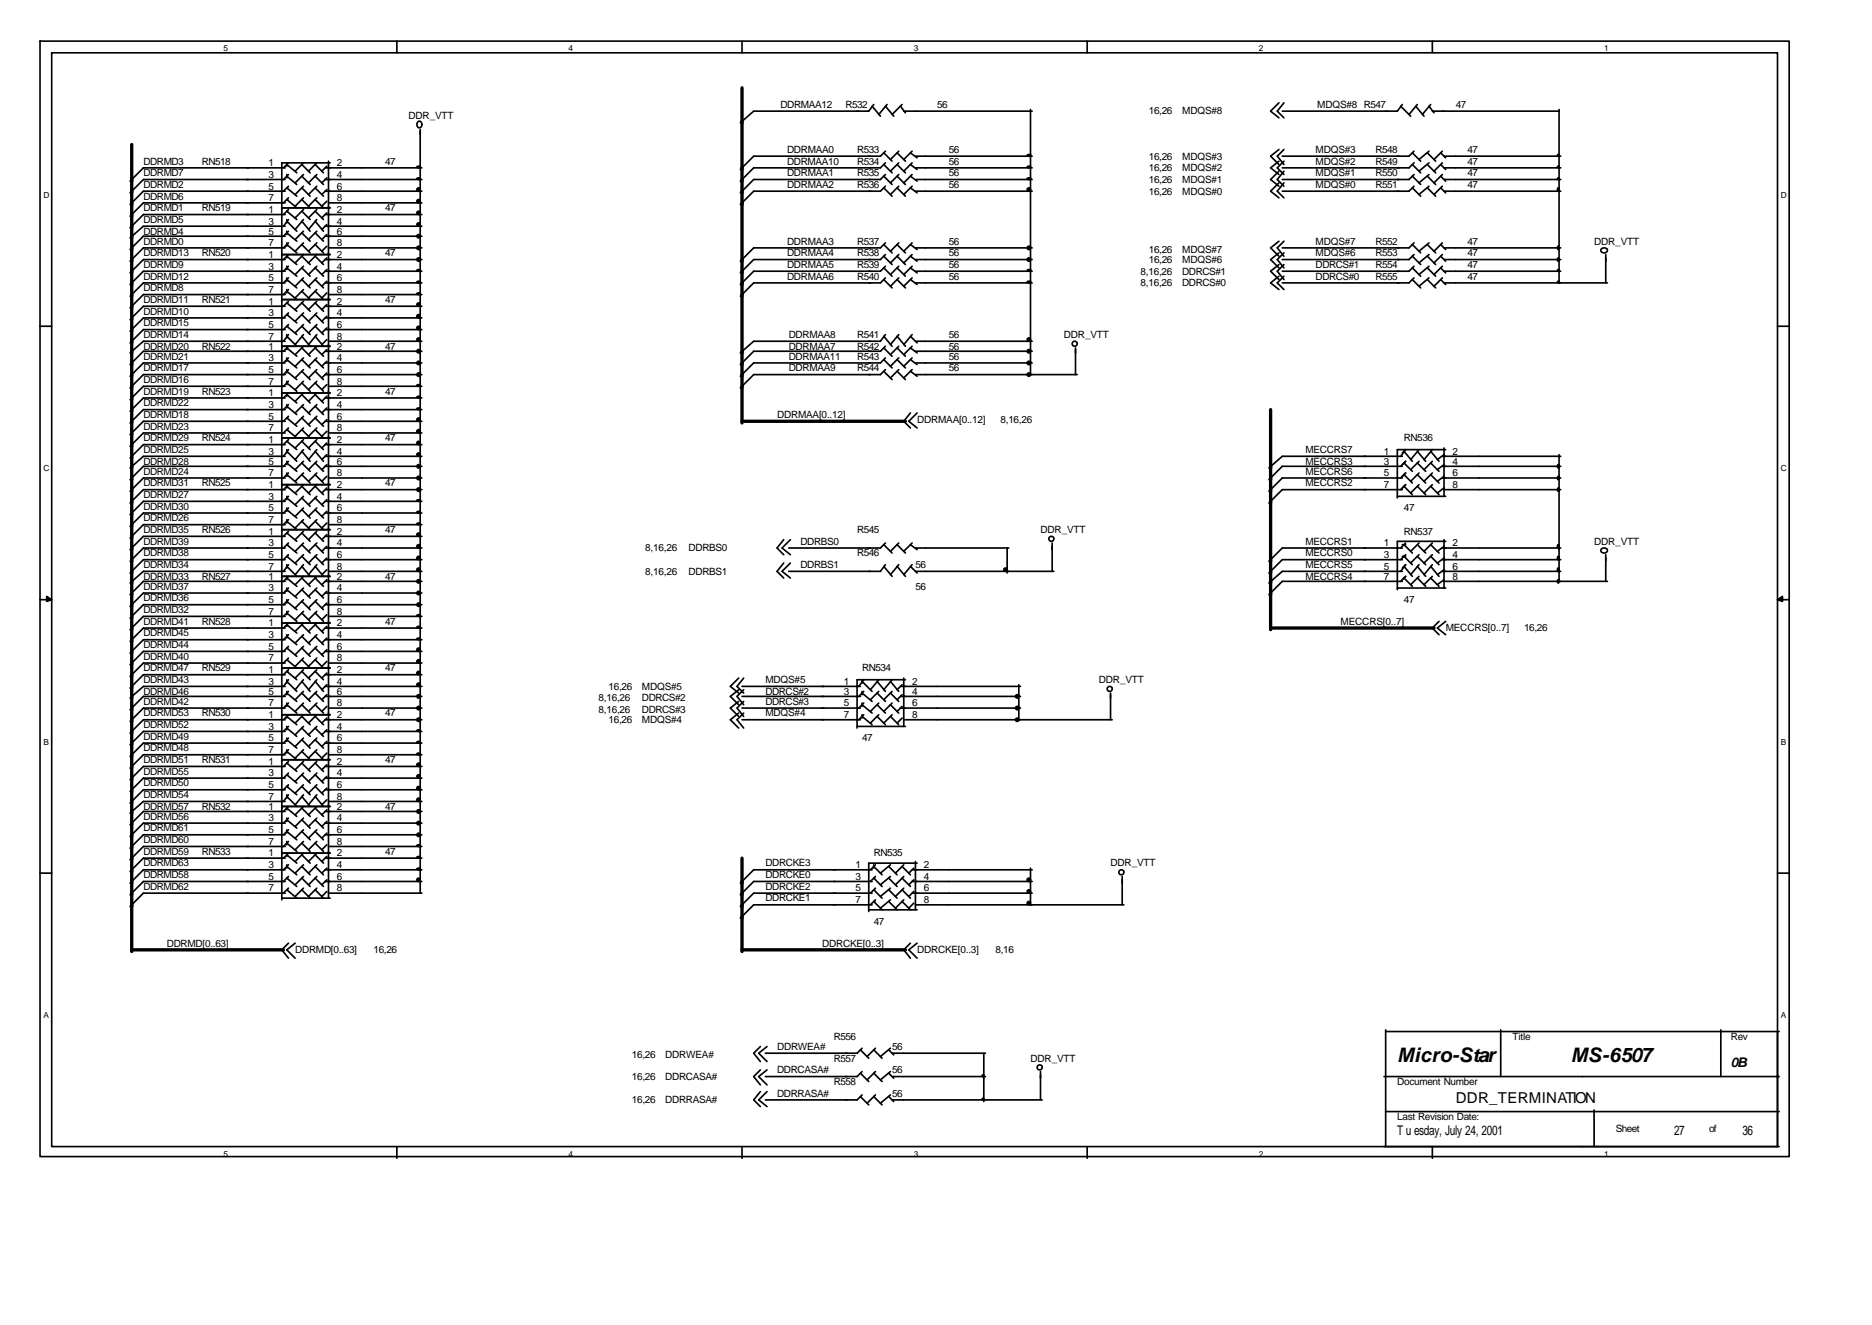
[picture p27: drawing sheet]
<svg xmlns="http://www.w3.org/2000/svg" width="297mm" height="210mm" viewBox="0 0 297 210" stroke-linecap="round" stroke-linejoin="round" font-family="sans-serif">
<defs><g id="words">
<g font-size="3.2">
<text x="221.7" y="168.5">Micro-Star</text>
<text x="249.2" y="168.5">MS-6507</text>
</g>
<text font-size="2.4" x="231" y="175.1">DDR_TERMINATION</text>
<g font-size="2.1">
<text x="274.6" y="169.2">0B</text>
<text x="221.7" y="180.1">T u esday, July 24, 2001</text>
<text x="265.6" y="180.1">27</text>
<text x="276.5" y="180.1">36</text>
</g>
<g font-size="1.6">
<text x="123.8" y="17.1">DDRMAA12</text>
<text x="134.1" y="17.1">R532</text>
<text x="148.7" y="17.1">56</text>
<text x="209" y="17.1">MDQS#8 R547</text>
<text x="231" y="17.1">47</text>
<text x="64.8" y="19">DDR_VTT</text>
<text x="182.3" y="18.2">16,26</text>
<text x="187.6" y="18.2">MDQS#8</text>
<text x="22.8" y="28">DDRMD7</text>
<text x="22.8" y="26.1">DDRMD3</text>
<text x="22.8" y="29.8">DDRMD2</text>
<text x="32" y="26.1">RN518</text>
<text x="42.6" y="26.4">1</text>
<text x="42.6" y="28.2">3</text>
<text x="53.4" y="26.4">2</text>
<text x="53.4" y="28.2">4</text>
<text x="61.1" y="26.1">47</text>
<text x="124.9" y="26.1">DDRMAA10</text>
<text x="124.9" y="28">DDRMAA1</text>
<text x="124.9" y="29.8">DDRMAA2</text>
<text x="124.9" y="24.3">DDRMAA0</text>
<text x="136" y="29.8">R536</text>
<text x="136" y="26.1">R534</text>
<text x="136" y="24.3">R533</text>
<text x="136" y="28">R535</text>
<text x="150.5" y="29.8">56</text>
<text x="150.5" y="26.1">56</text>
<text x="150.5" y="24.3">56</text>
<text x="150.5" y="28">56</text>
<text x="182.3" y="25.3">16,26</text>
<text x="182.3" y="27.2">16,26</text>
<text x="182.3" y="29">16,26</text>
<text x="187.6" y="25.3">MDQS#3</text>
<text x="187.6" y="27.2">MDQS#2</text>
<text x="187.6" y="29">MDQS#1</text>
<text x="208.8" y="26.1">MDQS#2</text>
<text x="208.8" y="28">MDQS#1</text>
<text x="208.8" y="24.3">MDQS#3</text>
<text x="208.8" y="29.8">MDQS#0</text>
<text x="218.3" y="29.8">R551</text>
<text x="218.3" y="28">R550</text>
<text x="218.3" y="26.1">R549</text>
<text x="218.3" y="24.3">R548</text>
<text x="232.8" y="29.8">47</text>
<text x="232.8" y="28">47</text>
<text x="232.8" y="26.1">47</text>
<text x="232.8" y="24.3">47</text>
<text x="22.8" y="31.7">DDRMD6</text>
<text x="22.8" y="35.4">DDRMD5</text>
<text x="22.8" y="33.5">DDRMD1</text>
<text x="32" y="33.5">RN519</text>
<text x="42.6" y="33.8">1</text>
<text x="42.6" y="35.6">3</text>
<text x="42.6" y="30.1">5</text>
<text x="42.6" y="31.9">7</text>
<text x="53.4" y="33.8">2</text>
<text x="53.4" y="35.6">4</text>
<text x="53.4" y="30.1">6</text>
<text x="53.4" y="31.9">8</text>
<text x="61.1" y="33.5">47</text>
<text x="182.3" y="30.9">16,26</text>
<text x="187.6" y="30.9">MDQS#0</text>
<text x="22.8" y="38.8">DDRMD0</text>
<text x="22.8" y="40.7">DDRMD13</text>
<text x="22.8" y="37.2">DDRMD4</text>
<text x="32" y="40.7">RN520</text>
<text x="42.6" y="37.2">5</text>
<text x="42.6" y="39.1">7</text>
<text x="42.6" y="40.9">1</text>
<text x="53.4" y="37.2">6</text>
<text x="53.4" y="39.1">8</text>
<text x="53.4" y="40.9">2</text>
<text x="61.1" y="40.7">47</text>
<text x="124.9" y="40.7">DDRMAA4</text>
<text x="124.9" y="38.8">DDRMAA3</text>
<text x="136" y="38.8">R537</text>
<text x="136" y="40.7">R538</text>
<text x="150.5" y="38.8">56</text>
<text x="150.5" y="40.7">56</text>
<text x="182.3" y="40.1">16,26</text>
<text x="182.3" y="41.7">16,26</text>
<text x="187.6" y="40.1">MDQS#7</text>
<text x="187.6" y="41.7">MDQS#6</text>
<text x="208.8" y="38.8">MDQS#7</text>
<text x="208.8" y="40.7">MDQS#6</text>
<text x="218.3" y="40.7">R553</text>
<text x="218.3" y="38.8">R552</text>
<text x="232.8" y="40.7">47</text>
<text x="232.8" y="38.8">47</text>
<text x="252.9" y="38.8">DDR_VTT</text>
<text x="22.8" y="42.5">DDRMD9</text>
<text x="22.8" y="44.4">DDRMD12</text>
<text x="22.8" y="46.2">DDRMD8</text>
<text x="42.6" y="42.8">3</text>
<text x="42.6" y="44.6">5</text>
<text x="42.6" y="46.5">7</text>
<text x="53.4" y="42.8">4</text>
<text x="53.4" y="44.6">6</text>
<text x="53.4" y="46.5">8</text>
<text x="124.9" y="44.4">DDRMAA6</text>
<text x="124.9" y="42.5">DDRMAA5</text>
<text x="136" y="42.5">R539</text>
<text x="136" y="44.4">R540</text>
<text x="150.5" y="42.5">56</text>
<text x="150.5" y="44.4">56</text>
<text x="181" y="43.6">8,16,26</text>
<text x="181" y="45.4">8,16,26</text>
<text x="187.6" y="43.6">DDRCS#1</text>
<text x="187.6" y="45.4">DDRCS#0</text>
<text x="208.8" y="42.5">DDRCS#1</text>
<text x="208.8" y="44.4">DDRCS#0</text>
<text x="218.3" y="44.4">R555</text>
<text x="218.3" y="42.5">R554</text>
<text x="232.8" y="44.4">47</text>
<text x="232.8" y="42.5">47</text>
<text x="22.8" y="53.6">DDRMD14</text>
<text x="22.8" y="51.8">DDRMD15</text>
<text x="22.8" y="48.1">DDRMD11</text>
<text x="22.8" y="49.9">DDRMD10</text>
<text x="32" y="48.1">RN521</text>
<text x="42.6" y="48.3">1</text>
<text x="42.6" y="50.2">3</text>
<text x="42.6" y="52">5</text>
<text x="42.6" y="53.9">7</text>
<text x="53.4" y="48.3">2</text>
<text x="53.4" y="50.2">4</text>
<text x="53.4" y="52">6</text>
<text x="53.4" y="53.9">8</text>
<text x="61.1" y="48.1">47</text>
<text x="125.1" y="53.6">DDRMAA8</text>
<text x="136" y="53.6">R541</text>
<text x="150.5" y="53.6">56</text>
<text x="168.8" y="53.6">DDR_VTT</text>
<text x="22.8" y="58.9">DDRMD17</text>
<text x="22.8" y="57.1">DDRMD21</text>
<text x="22.8" y="55.5">DDRMD20</text>
<text x="32" y="55.5">RN522</text>
<text x="42.6" y="55.5">1</text>
<text x="42.6" y="57.3">3</text>
<text x="42.6" y="59.2">5</text>
<text x="53.4" y="55.5">2</text>
<text x="53.4" y="57.3">4</text>
<text x="53.4" y="59.2">6</text>
<text x="61.1" y="55.5">47</text>
<text x="125.1" y="58.9">DDRMAA9</text>
<text x="125.1" y="55.5">DDRMAA7</text>
<text x="125.1" y="57.1">DDRMAA11</text>
<text x="136" y="58.9">R544</text>
<text x="136" y="57.1">R543</text>
<text x="136" y="55.5">R542</text>
<text x="150.5" y="58.9">56</text>
<text x="150.5" y="57.1">56</text>
<text x="150.5" y="55.5">56</text>
<text x="22.8" y="62.6">DDRMD19</text>
<text x="22.8" y="64.5">DDRMD22</text>
<text x="22.8" y="60.8">DDRMD16</text>
<text x="32" y="62.6">RN523</text>
<text x="42.6" y="62.9">1</text>
<text x="42.6" y="64.7">3</text>
<text x="42.6" y="61">7</text>
<text x="53.4" y="62.9">2</text>
<text x="53.4" y="64.7">4</text>
<text x="53.4" y="61">8</text>
<text x="61.1" y="62.6">47</text>
<text x="22.8" y="68.2">DDRMD23</text>
<text x="22.8" y="66.3">DDRMD18</text>
<text x="22.8" y="71.9">DDRMD25</text>
<text x="22.8" y="70">DDRMD29</text>
<text x="32" y="70">RN524</text>
<text x="42.6" y="66.6">5</text>
<text x="42.6" y="68.4">7</text>
<text x="42.6" y="70.3">1</text>
<text x="53.4" y="66.6">6</text>
<text x="53.4" y="68.4">8</text>
<text x="53.4" y="70.3">2</text>
<text x="61.1" y="70">47</text>
<text x="123.3" y="66.3">DDRMAA[0..12]</text>
<text x="145.5" y="67.1">DDRMAA[0..12]</text>
<text x="158.7" y="67.1">8,16,26</text>
<text x="207.2" y="71.9">MECCRS7</text>
<text x="222.8" y="70">RN536</text>
<text x="22.8" y="73.7">DDRMD28</text>
<text x="22.8" y="75.3">DDRMD24</text>
<text x="22.8" y="77.2">DDRMD31</text>
<text x="32" y="77.2">RN525</text>
<text x="42.6" y="77.4">1</text>
<text x="42.6" y="72.1">3</text>
<text x="42.6" y="73.7">5</text>
<text x="42.6" y="75.6">7</text>
<text x="53.4" y="77.4">2</text>
<text x="53.4" y="72.1">4</text>
<text x="53.4" y="73.7">6</text>
<text x="53.4" y="75.6">8</text>
<text x="61.1" y="77.2">47</text>
<text x="207.2" y="77.2">MECCRS2</text>
<text x="207.2" y="75.3">MECCRS6</text>
<text x="207.2" y="73.7">MECCRS3</text>
<text x="219.6" y="72.1">1</text>
<text x="219.6" y="73.7">3</text>
<text x="219.6" y="75.6">5</text>
<text x="219.6" y="77.4">7</text>
<text x="230.5" y="72.1">2</text>
<text x="230.5" y="73.7">4</text>
<text x="230.5" y="75.6">6</text>
<text x="230.5" y="77.4">8</text>
<text x="22.8" y="79">DDRMD27</text>
<text x="22.8" y="80.9">DDRMD30</text>
<text x="22.8" y="82.7">DDRMD26</text>
<text x="42.6" y="79.3">3</text>
<text x="42.6" y="81.1">5</text>
<text x="42.6" y="83">7</text>
<text x="53.4" y="79.3">4</text>
<text x="53.4" y="81.1">6</text>
<text x="53.4" y="83">8</text>
<text x="222.8" y="81.1">47</text>
<text x="22.8" y="84.6">DDRMD35</text>
<text x="22.8" y="88.3">DDRMD38</text>
<text x="22.8" y="86.4">DDRMD39</text>
<text x="32" y="84.6">RN526</text>
<text x="42.6" y="84.8">1</text>
<text x="42.6" y="86.7">3</text>
<text x="42.6" y="88.5">5</text>
<text x="53.4" y="84.8">2</text>
<text x="53.4" y="86.7">4</text>
<text x="53.4" y="88.5">6</text>
<text x="61.1" y="84.6">47</text>
<text x="102.4" y="87.5">8,16,26</text>
<text x="109.3" y="87.5">DDRBS0</text>
<text x="127" y="86.4">DDRBS0</text>
<text x="136" y="88.3">R546</text>
<text x="136" y="84.6">R545</text>
<text x="165.1" y="84.6">DDR_VTT</text>
<text x="207.2" y="88.3">MECCRS0</text>
<text x="207.2" y="86.4">MECCRS1</text>
<text x="219.6" y="86.7">1</text>
<text x="219.6" y="88.5">3</text>
<text x="222.8" y="84.8">RN537</text>
<text x="230.5" y="86.7">2</text>
<text x="230.5" y="88.5">4</text>
<text x="252.9" y="86.4">DDR_VTT</text>
<text x="22.8" y="92">DDRMD33</text>
<text x="22.8" y="93.6">DDRMD37</text>
<text x="22.8" y="90.1">DDRMD34</text>
<text x="22.8" y="95.4">DDRMD36</text>
<text x="32" y="92">RN527</text>
<text x="42.6" y="90.4">7</text>
<text x="42.6" y="92">1</text>
<text x="42.6" y="93.8">3</text>
<text x="42.6" y="95.7">5</text>
<text x="53.4" y="90.4">8</text>
<text x="53.4" y="92">2</text>
<text x="53.4" y="93.8">4</text>
<text x="53.4" y="95.7">6</text>
<text x="61.1" y="92">47</text>
<text x="102.4" y="91.2">8,16,26</text>
<text x="109.3" y="91.2">DDRBS1</text>
<text x="127" y="90.1">DDRBS1</text>
<text x="145.3" y="93.6">56</text>
<text x="145.3" y="90.1">56</text>
<text x="207.2" y="90.1">MECCRS5</text>
<text x="207.2" y="92">MECCRS4</text>
<text x="219.6" y="90.4">5</text>
<text x="219.6" y="92">7</text>
<text x="222.8" y="95.7">47</text>
<text x="230.5" y="90.4">6</text>
<text x="230.5" y="92">8</text>
<text x="22.8" y="101">DDRMD45</text>
<text x="22.8" y="99.1">DDRMD41</text>
<text x="22.8" y="97.3">DDRMD32</text>
<text x="32" y="99.1">RN528</text>
<text x="42.6" y="99.4">1</text>
<text x="42.6" y="101.2">3</text>
<text x="42.6" y="97.5">7</text>
<text x="53.4" y="99.4">2</text>
<text x="53.4" y="101.2">4</text>
<text x="53.4" y="97.5">8</text>
<text x="61.1" y="99.1">47</text>
<text x="212.7" y="99.1">MECCRS[0..7]</text>
<text x="229.4" y="100.2">MECCRS[0..7]</text>
<text x="241.8" y="100.2">16,26</text>
<text x="22.8" y="106.5">DDRMD47</text>
<text x="22.8" y="102.8">DDRMD44</text>
<text x="22.8" y="104.7">DDRMD40</text>
<text x="32" y="106.5">RN529</text>
<text x="42.6" y="103.1">5</text>
<text x="42.6" y="105">7</text>
<text x="42.6" y="106.8">1</text>
<text x="53.4" y="103.1">6</text>
<text x="53.4" y="105">8</text>
<text x="53.4" y="106.8">2</text>
<text x="61.1" y="106.5">47</text>
<text x="136.8" y="106.5">RN534</text>
<text x="22.8" y="108.4">DDRMD43</text>
<text x="22.8" y="110.2">DDRMD46</text>
<text x="22.8" y="113.7">DDRMD53</text>
<text x="22.8" y="111.8">DDRMD42</text>
<text x="32" y="113.7">RN530</text>
<text x="42.6" y="113.9">1</text>
<text x="42.6" y="108.7">3</text>
<text x="42.6" y="110.2">5</text>
<text x="42.6" y="112.1">7</text>
<text x="53.4" y="113.9">2</text>
<text x="53.4" y="108.7">4</text>
<text x="53.4" y="110.2">6</text>
<text x="53.4" y="112.1">8</text>
<text x="61.1" y="113.7">47</text>
<text x="95" y="111.3">8,16,26</text>
<text x="95" y="113.2">8,16,26</text>
<text x="96.6" y="109.4">16,26</text>
<text x="101.9" y="109.4">MDQS#5</text>
<text x="101.9" y="111.3">DDRCS#2</text>
<text x="101.9" y="113.2">DDRCS#3</text>
<text x="121.4" y="108.4">MDQS#5</text>
<text x="121.4" y="110.2">DDRCS#2</text>
<text x="121.4" y="111.8">DDRCS#3</text>
<text x="121.4" y="113.7">MDQS#4</text>
<text x="133.9" y="108.7">1</text>
<text x="133.9" y="110.2">3</text>
<text x="133.9" y="112.1">5</text>
<text x="133.9" y="113.9">7</text>
<text x="144.7" y="108.7">2</text>
<text x="144.7" y="110.2">4</text>
<text x="144.7" y="112.1">6</text>
<text x="144.7" y="113.9">8</text>
<text x="174.4" y="108.4">DDR_VTT</text>
<text x="22.8" y="117.4">DDRMD49</text>
<text x="22.8" y="119.2">DDRMD48</text>
<text x="22.8" y="115.5">DDRMD52</text>
<text x="42.6" y="115.8">3</text>
<text x="42.6" y="117.7">5</text>
<text x="42.6" y="119.5">7</text>
<text x="53.4" y="115.8">4</text>
<text x="53.4" y="117.7">6</text>
<text x="53.4" y="119.5">8</text>
<text x="96.6" y="114.7">16,26</text>
<text x="101.9" y="114.7">MDQS#4</text>
<text x="136.8" y="117.7">47</text>
<text x="22.8" y="124.8">DDRMD50</text>
<text x="22.8" y="121.1">DDRMD51</text>
<text x="22.8" y="122.9">DDRMD55</text>
<text x="32" y="121.1">RN531</text>
<text x="42.6" y="121.4">1</text>
<text x="42.6" y="123.2">3</text>
<text x="42.6" y="125.1">5</text>
<text x="53.4" y="121.4">2</text>
<text x="53.4" y="123.2">4</text>
<text x="53.4" y="125.1">6</text>
<text x="61.1" y="121.1">47</text>
<text x="22.8" y="128.5">DDRMD57</text>
<text x="22.8" y="126.6">DDRMD54</text>
<text x="22.8" y="131.9">DDRMD61</text>
<text x="22.8" y="130.1">DDRMD56</text>
<text x="32" y="128.5">RN532</text>
<text x="42.6" y="126.9">7</text>
<text x="42.6" y="128.5">1</text>
<text x="42.6" y="130.4">3</text>
<text x="53.4" y="126.9">8</text>
<text x="53.4" y="128.5">2</text>
<text x="53.4" y="130.4">4</text>
<text x="61.1" y="128.5">47</text>
<text x="22.8" y="137.5">DDRMD63</text>
<text x="22.8" y="135.6">DDRMD59</text>
<text x="22.8" y="133.8">DDRMD60</text>
<text x="32" y="135.6">RN533</text>
<text x="42.6" y="132.2">5</text>
<text x="42.6" y="134.1">7</text>
<text x="42.6" y="135.9">1</text>
<text x="42.6" y="137.8">3</text>
<text x="53.4" y="132.2">6</text>
<text x="53.4" y="134.1">8</text>
<text x="53.4" y="135.9">2</text>
<text x="53.4" y="137.8">4</text>
<text x="61.1" y="135.6">47</text>
<text x="121.4" y="137.5">DDRCKE3</text>
<text x="135.7" y="137.8">1</text>
<text x="138.6" y="135.9">RN535</text>
<text x="146.6" y="137.8">2</text>
<text x="176.2" y="137.5">DDR_VTT</text>
<text x="22.8" y="139.3">DDRMD58</text>
<text x="22.8" y="141.2">DDRMD62</text>
<text x="42.6" y="139.6">5</text>
<text x="42.6" y="141.5">7</text>
<text x="53.4" y="139.6">6</text>
<text x="53.4" y="141.5">8</text>
<text x="121.4" y="139.3">DDRCKE0</text>
<text x="121.4" y="141.2">DDRCKE2</text>
<text x="121.4" y="143.1">DDRCKE1</text>
<text x="135.7" y="139.6">3</text>
<text x="135.7" y="141.5">5</text>
<text x="135.7" y="143.3">7</text>
<text x="146.6" y="139.6">4</text>
<text x="146.6" y="141.5">6</text>
<text x="146.6" y="143.3">8</text>
<text x="138.6" y="146.8">47</text>
<text x="26.5" y="150.2">DDRMD[0..63]</text>
<text x="46.8" y="151.3">DDRMD[0..63]</text>
<text x="59.3" y="151.3">16,26</text>
<text x="130.4" y="150.2">DDRCKE[0..3]</text>
<text x="145.5" y="151.3">DDRCKE[0..3]</text>
<text x="158" y="151.3">8,16</text>
<text x="100.3" y="167.9">16,26</text>
<text x="105.6" y="167.9">DDRWEA#</text>
<text x="123.3" y="166.6">DDRWEA#</text>
<text x="132.3" y="165">R556</text>
<text x="141.6" y="166.6">56</text>
<text x="240" y="165">Title</text>
<text x="274.6" y="165">Rev</text>
<text x="100.3" y="171.4">16,26</text>
<text x="105.6" y="171.4">DDRCASA#</text>
<text x="123.3" y="170.3">DDRCASA#</text>
<text x="132.3" y="172.2">R558</text>
<text x="132.3" y="168.5">R557</text>
<text x="141.6" y="170.3">56</text>
<text x="163.5" y="168.5">DDR_VTT</text>
<text x="221.7" y="172.2">Document Number</text>
<text x="100.3" y="175.1">16,26</text>
<text x="105.6" y="175.1">DDRRASA#</text>
<text x="123.3" y="174">DDRRASA#</text>
<text x="141.6" y="174">56</text>
<text x="221.7" y="177.7">Last Revision Date:</text>
<text x="256.4" y="179.6">Sheet</text>
<text x="271.2" y="179.6">of</text>
</g>
<g font-size="1.3">
<text x="35.5" y="8.1">5</text>
<text x="90.2" y="8.1">4</text>
<text x="145" y="8.1">3</text>
<text x="199.8" y="8.1">2</text>
<text x="254.5" y="8.1">1</text>
<text x="6.9" y="31.4">D</text>
<text x="282.6" y="31.4">D</text>
<text x="6.9" y="74.8">C</text>
<text x="282.6" y="74.8">C</text>
<text x="6.9" y="118.2">B</text>
<text x="282.6" y="118.2">B</text>
<text x="6.9" y="161.6">A</text>
<text x="282.6" y="161.6">A</text>
<text x="35.5" y="183.5">5</text>
<text x="90.2" y="183.5">4</text>
<text x="145" y="183.5">3</text>
<text x="199.8" y="183.5">2</text>
<text x="254.5" y="183.5">1</text>
</g>
</g></defs>
<g fill="none" stroke="#000" stroke-width=".26">
<path d="M6.3 6.5h277.6v177h-277.6zM8.2 8.4h273.8v173.5h-273.8zM63 6.5v1.9M66.3 19.3a.47 .47 0 0 1 .6 .5 .47 .47 0 0 1-.6 .4 .63 .63 0 0 1 0-.9zM117.7 6.5v1.9M138.4 16.8l1.3 1.6M138.6 16.6l-.8 1h-18.2l-2.1 1.9M140.5 16.8l1.3 1.6M140.8 16.6l-1.4 1.6M142.9 16.8l.8 1.1M143.1 16.6l-1.5 1.6M143.4 17.6h20.4"/>
<path d="M163.5 17.4v42M172.5 6.5v1.9M202.9 16.3l-1.3 1.3 1.3 1.1M203.7 16.3l-1 1.3 1 1.1M222.2 16.8l1.6 1.6M222.5 16.6l-.8 1h-18.2M224.6 16.8l1.4 1.6M224.9 16.6l-1.3 1.6M226.7 16.8l.8 1.1M227 16.6l-1.3 1.6M227.3 6.5v1.9M227.3 17.6h20.1"/>
<path d="M247.4 17.4v27.5M44.7 33h7.7M45.2 34h-22.4l-2.2 2.2M45.2 35.9h-22.4l-2.2 1.8M45.2 37.5h-22.4l-2.2 2.1M45.2 39.3h-22.4l-2.2 2.2M45.2 30.3h-22.4l-2.2 2.2M45.2 26.6h-22.4l-2.2 2.2M45.2 28.5h-22.4l-2.2 2.1M45.2 32.2h-22.4l-2.2 2.1M45.5 33.5h.1M45.5 29.8h.1"/>
<path d="M45.5 31.7h.1M45.5 25.8v.6M45.5 27.7v.5M45.5 34.8v.6M45.5 36.7v.5M45.5 38.5v.6M45.5 33.5l1.6 1.3M45.5 35.1l1.6 1.6M45.5 37l1.6 1.3M45.5 38.8l1.6 1.3M45.5 26.1l1.6 1.3M45.5 28l1.6 1.3"/>
<path d="M45.5 29.8l1.6 1.3M45.5 31.7l1.6 1.3M45.8 33.2l-.8 .8M45.8 34.8l-.8 1.1M45.8 36.7l-.8 .8M45.8 38.5l-.8 .8M45.8 25.8l-.8 .8M45.8 27.7l-.8 .8M45.8 29.5l-.8 .8M45.8 31.4l-.8 .8M47.9 33.5l1.3 1.3M47.9 35.1l1.3 1.6"/>
<path d="M47.9 37l1.3 1.3M47.9 38.8l1.3 1.3M47.9 26.1l1.3 1.3M47.9 28l1.3 1.3M47.9 29.8l1.3 1.3M47.9 31.7l1.3 1.3M48.2 33.2l-1.4 1.4M48.2 34.8l-1.4 1.6M48.2 36.7l-1.4 1.3M48.2 38.5l-1.4 1.4M48.2 25.8l-1.4 1.4M48.2 27.7l-1.4 1.3"/>
<path d="M48.2 29.5l-1.4 1.4M48.2 31.4l-1.4 1.3M50 33.5l1.3 1.3M50 35.1l1.3 1.6M50 37l1.3 1.3M50 38.8l1.3 1.3M50 26.1l1.3 1.3M50 28l1.3 1.3M50 29.8l1.3 1.3M50 31.7l1.3 1.3M50.3 33.2l-1.4 1.4M50.3 34.8l-1.4 1.6"/>
<path d="M50.3 36.7l-1.4 1.3M50.3 38.5l-1.4 1.4M50.3 25.8l-1.4 1.4M50.3 27.7l-1.4 1.3M50.3 29.5l-1.4 1.4M50.3 31.4l-1.4 1.3M51.6 34h15.3M51.6 35.9h15.3M51.6 37.5h15.3M51.6 30.3h15.3M51.6 26.6h15.3M51.6 28.5h15.3"/>
<path d="M51.9 33.8l-.8 .8M51.9 35.6l-.8 .8M51.9 37.2l-.8 .8M51.9 39.1l-.8 .8M51.9 26.4l-.8 .8M51.9 28.2l-.8 .8M51.9 30.1l-.8 .8M51.9 31.9l-.8 .8M52.1 25.6v116.9M52.1 39.3h14.8M52.1 32.2h14.8M52.4 25.8h-7.7v117"/>
<path d="M66.7 20.5v121.2M140.2 29.8l1.4 1.3M140.2 38.8l1.4 1.3M140.2 26.1l1.4 1.3M140.2 24.3l1.4 1.3M140.2 28l1.4 1.3M140.5 38.5l-.8 .8h-20.1l-2.1 2.2M140.5 29.5l-.8 .8h-20.1l-2.1 2.2M140.5 25.8l-.8 .8h-20.1l-2.1 2.2M140.5 27.7l-.8 .8h-20.1l-2.1 2.1M140.5 24l-.8 .8h-20.1l-2.1 2.1M142.3 29.8l1.4 1.3"/>
<path d="M142.3 38.8l1.4 1.3M142.3 26.1l1.4 1.3M142.3 24.3l1.4 1.3M142.3 28l1.4 1.3M142.6 29.5l-1.3 1.4M142.6 38.5l-1.3 1.4M142.6 25.8l-1.3 1.4M142.6 24l-1.3 1.3M142.6 27.7l-1.3 1.3M144.5 29.8l1 .8M144.5 38.8l1 .8M144.5 26.1l1 .8"/>
<path d="M144.5 24.3l1 .7M144.5 28l1 .8M144.7 29.5l-1.3 1.4M144.7 38.5l-1.3 1.4M144.7 25.8l-1.3 1.4M144.7 24l-1.3 1.3M144.7 27.7l-1.3 1.3M145.3 39.3h18.5M145.3 30.3h18.5M145.3 26.6h18.5M145.3 28.5h18.5M145.3 24.8h18.5"/>
<path d="M202.9 23.7l-1.3 1.1 1.3 1.3M202.9 25.6l-1.3 1 1.3 1.1M202.9 27.2l-1.3 1.3 1.3 1M202.9 29l-1.3 1.3 1.3 1.1M202.9 38.3l-1.3 1 1.3 1.4M203.7 23.7l-1 1.1 1 1.3M203.7 25.6l-1 1 1 1.1M203.7 27.2l-1 1.3 1 1M203.7 29l-1 1.3 1 1.1M203.7 38.3l-1 1 1 1.4M224.1 38.8l1.3 1.3M224.1 29.8l1.3 1.3"/>
<path d="M224.1 28l1.3 1.3M224.1 26.1l1.3 1.3M224.1 24.3l1.3 1.3M224.4 38.5l-.8 .8h-20.1M224.4 29.5l-.8 .8h-20.1M224.4 25.8l-.8 .8h-20.1M224.4 27.7l-.8 .8h-20.1M224.4 24l-.8 .8h-20.1M226.5 38.8l1.3 1.3M226.5 29.8l1.3 1.3M226.5 28l1.3 1.3M226.5 26.1l1.3 1.3"/>
<path d="M226.5 24.3l1.3 1.3M226.7 38.5l-1.5 1.4M226.7 29.5l-1.5 1.4M226.7 27.7l-1.5 1.3M226.7 25.8l-1.5 1.4M226.7 24l-1.5 1.3M228.6 38.8l.8 .8M228.6 29.8l.8 .8M228.6 28l.8 .8M228.6 26.1l.8 .8M228.6 24.3l.8 .7M228.9 38.5l-1.4 1.4"/>
<path d="M228.9 29.5l-1.4 1.4M228.9 27.7l-1.4 1.3M228.9 25.8l-1.4 1.4M228.9 24l-1.4 1.3M229.1 39.3h18.5M229.1 30.3h18.5M229.1 26.6h18.5M229.1 28.5h18.5M229.1 24.8h18.5M255.1 39.6a.6 .6 0 0 0-.6-.3 .6 .6 0 0 0-.5 .4 .55 .55 0 0 0 .5 .4 .55 .55 0 0 0 .6-.4M6.3 51.8h1.9M44.7 40.4h7.7"/>
<path d="M44.7 47.5h7.7M44.7 54.9h7.7M45.2 54.2h-22.4l-2.2 1.8M45.2 48.6h-22.4l-2.2 2.1M45.2 50.4h-22.4l-2.2 2.2M45.2 52.3h-22.4l-2.2 2.1M45.2 43h-22.4l-2.2 2.2M45.2 44.9h-22.4l-2.2 2.1M45.2 41.2h-22.4l-2.2 2.1M45.2 46.7h-22.4l-2.2 2.2M45.2 55.7h-22.4l-2.2 2.2M45.2 57.6h-22.4l-2.2 2.1"/>
<path d="M45.2 59.4h-22.4l-2.2 2.2M45.5 48.1h.1M45.5 49.9h.1M45.5 51.8h.1M45.5 40.4v.5M45.5 42.2v.6M45.5 44.1v.5M45.5 45.9v.6M45.5 53.1v.5M45.5 54.9v.6M45.5 56.8v.5M45.5 58.6v.6"/>
<path d="M45.5 48.1l1.6 1.3M45.5 49.9l1.6 1.3M45.5 51.8l1.6 1.3M45.5 53.4l1.6 1.5M45.5 40.7l1.6 1.3M45.5 42.5l1.6 1.3M45.5 44.4l1.6 1.3M45.5 46.2l1.6 1.3M45.5 55.2l1.6 1.3M45.5 57.1l1.6 1.3M45.5 58.9l1.6 1.3M45.8 47.8l-.8 .8"/>
<path d="M45.8 49.7l-.8 .7M45.8 51.5l-.8 .8M45.8 53.1l-.8 1.1M45.8 40.4l-.8 .8M45.8 42.2l-.8 .8M45.8 44.1l-.8 .8M45.8 45.9l-.8 .8M45.8 54.9l-.8 .8M45.8 56.8l-.8 .8M45.8 58.6l-.8 .8M47.9 42.5l1.3 1.3M47.9 44.4l1.3 1.3"/>
<path d="M47.9 46.2l1.3 1.3M47.9 48.1l1.3 1.3M47.9 49.9l1.3 1.3M47.9 51.8l1.3 1.3M47.9 53.4l1.3 1.5M47.9 40.7l1.3 1.3M47.9 55.2l1.3 1.3M47.9 57.1l1.3 1.3M47.9 58.9l1.3 1.3M48.2 47.8l-1.4 1.3M48.2 49.7l-1.4 1.3M48.2 51.5l-1.4 1.3"/>
<path d="M48.2 53.1l-1.4 1.6M48.2 40.4l-1.4 1.3M48.2 42.2l-1.4 1.4M48.2 44.1l-1.4 1.3M48.2 45.9l-1.4 1.4M48.2 54.9l-1.4 1.4M48.2 56.8l-1.4 1.3M48.2 58.6l-1.4 1.4M50 48.1l1.3 1.3M50 49.9l1.3 1.3M50 51.8l1.3 1.3M50 53.4l1.3 1.5"/>
<path d="M50 40.7l1.3 1.3M50 42.5l1.3 1.3M50 44.4l1.3 1.3M50 46.2l1.3 1.3M50 55.2l1.3 1.3M50 57.1l1.3 1.3M50 58.9l1.3 1.3M50.3 47.8l-1.4 1.3M50.3 49.7l-1.4 1.3M50.3 51.5l-1.4 1.3M50.3 53.1l-1.4 1.6M50.3 40.4l-1.4 1.3"/>
<path d="M50.3 42.2l-1.4 1.4M50.3 44.1l-1.4 1.3M50.3 45.9l-1.4 1.4M50.3 54.9l-1.4 1.4M50.3 56.8l-1.4 1.3M50.3 58.6l-1.4 1.4M51.6 48.6h15.3M51.6 50.4h15.3M51.6 52.3h15.3M51.6 43h15.3M51.6 44.9h15.3M51.6 41.2h15.3"/>
<path d="M51.6 55.7h15.3M51.6 57.6h15.3M51.6 59.4h15.3M51.9 48.3l-.8 .8M51.9 50.2l-.8 .8M51.9 52l-.8 .8M51.9 53.9l-.8 .8M51.9 40.9l-.8 .8M51.9 42.8l-.8 .8M51.9 44.6l-.8 .8M51.9 46.5l-.8 .8M51.9 55.5l-.8 .8"/>
<path d="M51.9 57.3l-.8 .8M51.9 59.2l-.8 .8M52.1 54.2h14.8M52.1 46.7h14.8M140.2 53.4l1.4 1.5M140.2 42.5l1.4 1.3M140.2 44.4l1.4 1.3M140.2 40.7l1.4 1.3M140.2 58.9l1.4 1.3M140.2 57.1l1.4 1.3M140.2 55.2l1.4 1.3M140.5 53.1l-.8 1.1h-20.1l-2.1 1.8"/>
<path d="M140.5 58.6l-.8 .8h-20.1l-2.1 2.2M140.5 42.2l-.8 .8h-20.1l-2.1 2.2M140.5 44.1l-.8 .8h-20.1l-2.1 2.1M140.5 40.4l-.8 .8h-20.1l-2.1 2.1M140.5 54.9l-.8 .8h-20.1l-2.1 2.2M140.5 56.8l-.8 .8h-20.1l-2.1 2.1M142.3 53.4l1.4 1.5M142.3 42.5l1.4 1.3M142.3 44.4l1.4 1.3M142.3 40.7l1.4 1.3M142.3 58.9l1.4 1.3M142.3 57.1l1.4 1.3"/>
<path d="M142.3 55.2l1.4 1.3M142.6 53.1l-1.3 1.6M142.6 42.2l-1.3 1.4M142.6 44.1l-1.3 1.3M142.6 40.4l-1.3 1.3M142.6 58.6l-1.3 1.4M142.6 56.8l-1.3 1.3M142.6 54.9l-1.3 1.4M144.5 53.4l1 1M144.5 42.5l1 .8M144.5 44.4l1 .8M144.5 40.7l1 .8"/>
<path d="M144.5 58.9l1 .8M144.5 57.1l1 .8M144.5 55.2l1 .8M144.7 53.1l-1.3 1.6M144.7 42.2l-1.3 1.4M144.7 44.1l-1.3 1.3M144.7 40.4l-1.3 1.3M144.7 58.6l-1.3 1.4M144.7 56.8l-1.3 1.3M144.7 54.9l-1.3 1.4M145.3 54.2h18.5M145.3 43h18.5"/>
<path d="M145.3 44.9h18.5M145.3 41.2h18.5M145.3 55.7h18.5M145.3 57.6h18.5M145.3 59.4h25.6M170.7 55.2v4.2M170.9 54.4a.4 .4 0 0 0-.6-.2 .4 .4 0 0 0-.1 .6 .4 .4 0 0 0 .7-.1v-.2M202.9 40.1l-1.3 1.1 1.3 1.3M202.9 42l-1.3 1 1.3 1.4M202.9 43.8l-1.3 1.1 1.3 1M203.7 40.1l-1 1.1 1 1.3M203.7 42l-1 1 1 1.4"/>
<path d="M203.7 43.8l-1 1.1 1 1M224.1 44.4l1.3 1.3M224.1 42.5l1.3 1.3M224.1 40.7l1.3 1.3M224.4 42.2l-.8 .8h-20.1M224.4 44.1l-.8 .8h-20.1M224.4 40.4l-.8 .8h-20.1M226.5 44.4l1.3 1.3M226.5 42.5l1.3 1.3M226.5 40.7l1.3 1.3M226.7 44.1l-1.5 1.3M226.7 42.2l-1.5 1.4"/>
<path d="M226.7 40.4l-1.5 1.3M228.6 44.4l.8 .8M228.6 42.5l.8 .8M228.6 40.7l.8 .8M228.9 44.1l-1.4 1.3M228.9 42.2l-1.4 1.4M228.9 40.4l-1.4 1.3M229.1 43h18.5M229.1 44.9h26M229.1 41.2h18.5M254.8 40.4v4.5M282 51.8h1.9"/>
<path d="M44.7 62.4h7.7M44.7 69.5h7.7M44.7 76.9h7.7M45.2 63.1h-22.4l-2.2 2.2M45.2 65h-22.4l-2.2 2.1M45.2 66.9h-22.4l-2.2 2.1M45.2 68.7h-22.4l-2.2 2.1M45.2 61.3h-22.4l-2.2 2.1M45.2 72.4h-22.4l-2.2 1.9M45.2 74h-22.4l-2.2 2.1M45.2 75.8h-22.4l-2.2 2.2M45.2 77.7h-22.4l-2.2 2.1"/>
<path d="M45.2 79.6h-22.4l-2.2 2.1M45.2 70.6h-22.4l-2.2 2.1M45.5 66.3h.1M45.5 68.2h.1M45.5 70h.1M45.5 60.5v.5M45.5 62.4v.5M45.5 64.2v.5M45.5 71.3v.6M45.5 73.2v.5M45.5 75.1v.5M45.5 76.9v.5"/>
<path d="M45.5 78.8v.5M45.5 62.6l1.6 1.3M45.5 64.5l1.6 1.3M45.5 66.3l1.6 1.3M45.5 68.2l1.6 1.3M45.5 60.8l1.6 1.3M45.5 77.2l1.6 1.3M45.5 79l1.6 1.3M45.5 70l1.6 1.3M45.5 71.6l1.6 1.6M45.5 73.5l1.6 1.3M45.5 75.3l1.6 1.3"/>
<path d="M45.8 62.4l-.8 .7M45.8 64.2l-.8 .8M45.8 66.1l-.8 .8M45.8 67.9l-.8 .8M45.8 60.5l-.8 .8M45.8 76.9l-.8 .8M45.8 78.8l-.8 .8M45.8 69.8l-.8 .8M45.8 71.3l-.8 1.1M45.8 73.2l-.8 .8M45.8 75.1l-.8 .7M47.9 62.6l1.3 1.3"/>
<path d="M47.9 64.5l1.3 1.3M47.9 66.3l1.3 1.3M47.9 68.2l1.3 1.3M47.9 60.8l1.3 1.3M47.9 77.2l1.3 1.3M47.9 79l1.3 1.3M47.9 70l1.3 1.3M47.9 71.6l1.3 1.6M47.9 73.5l1.3 1.3M47.9 75.3l1.3 1.3M48.2 62.4l-1.4 1.3M48.2 64.2l-1.4 1.3"/>
<path d="M48.2 66.1l-1.4 1.3M48.2 67.9l-1.4 1.3M48.2 60.5l-1.4 1.3M48.2 76.9l-1.4 1.3M48.2 78.8l-1.4 1.3M48.2 69.8l-1.4 1.3M48.2 71.3l-1.4 1.6M48.2 73.2l-1.4 1.3M48.2 75.1l-1.4 1.3M50 62.6l1.3 1.3M50 64.5l1.3 1.3M50 66.3l1.3 1.3"/>
<path d="M50 68.2l1.3 1.3M50 60.8l1.3 1.3M50 77.2l1.3 1.3M50 79l1.3 1.3M50 70l1.3 1.3M50 71.6l1.3 1.6M50 73.5l1.3 1.3M50 75.3l1.3 1.3M50.3 62.4l-1.4 1.3M50.3 64.2l-1.4 1.3M50.3 66.1l-1.4 1.3M50.3 67.9l-1.4 1.3"/>
<path d="M50.3 60.5l-1.4 1.3M50.3 76.9l-1.4 1.3M50.3 78.8l-1.4 1.3M50.3 69.8l-1.4 1.3M50.3 71.3l-1.4 1.6M50.3 73.2l-1.4 1.3M50.3 75.1l-1.4 1.3M51.6 63.1h15.3M51.6 65h15.3M51.6 66.9h15.3M51.6 72.4h15.3M51.6 74h15.3"/>
<path d="M51.6 77.7h15.3M51.6 79.6h15.3M51.6 70.6h15.3M51.9 62.9l-.8 .8M51.9 64.7l-.8 .8M51.9 66.6l-.8 .8M51.9 68.4l-.8 .8M51.9 61l-.8 .8M51.9 77.4l-.8 .8M51.9 79.3l-.8 .8M51.9 70.3l-.8 .8M51.9 72.1l-.8 .8"/>
<path d="M51.9 73.7l-.8 .8M51.9 75.6l-.8 .8M52.1 68.7h14.8M52.1 61.3h14.8M52.1 75.8h14.8M144.5 65.5l-1.1 1.4 1.1 1M145.5 65.5l-1.3 1.4 1.3 1M221.7 78.8h7.7M222.5 71.9l.5-.6-.8 1.1M222.5 72.4h-19l-2.2 1.9M222.5 74h-19l-2.2 2.1M222.5 75.8h-19l-2.2 2.2"/>
<path d="M222.5 77.7h-19l-2.2 2.1M222.8 71.6l1.3 1.6M222.8 73.5l1.3 1.3M222.8 75.3l1.3 1.3M222.8 77.2l1.3 1.3M223 73.2l-.8 .8M223 75.1l-.8 .7M223 76.9l-.8 .8M224.9 71.6l1.3 1.6M224.9 73.5l1.3 1.3M224.9 75.3l1.3 1.3M224.9 77.2l1.3 1.3"/>
<path d="M225.2 71.3l-1.4 1.6M225.2 73.2l-1.4 1.3M225.2 75.1l-1.4 1.3M225.2 76.9l-1.4 1.3M227 71.6l1.3 1.6M227 73.5l1.3 1.3M227 75.3l1.3 1.3M227 77.2l1.3 1.3M227.3 71.3l-1.3 1.6M227.3 73.2l-1.3 1.3M227.3 75.1l-1.3 1.3M227.3 76.9l-1.3 1.3"/>
<path d="M228.9 72.4h18.7M228.9 74h18.7M228.9 75.8h18.7M229.1 72.1l-1 .8M229.1 73.7l-1 .8M229.1 75.6l-1 .8M229.1 77.7h18.5M229.1 77.4l-1 .8M229.1 71.1v7.7M229.4 71.3h-7.7v7.7M247.4 72.1v20.2M6.3 95.2h1.9"/>
<path d="M44.7 84h7.7M44.7 91.5h7.7M44.7 98.9h7.7M45.2 85.1h-22.4l-2.2 2.1M45.2 87h-22.4l-2.2 2.1M45.2 88.8h-22.4l-2.2 2.1M45.2 90.7h-22.4l-2.2 1.8M45.2 99.7h-22.4l-2.2 2.1M45.2 92.3h-22.4l-2.2 2.1M45.2 94.1h-22.4l-2.2 2.1M45.2 96h-22.4l-2.2 2.1M45.2 97.8h-22.4l-2.2 2.1"/>
<path d="M45.2 81.4h-22.4l-2.2 2.1M45.2 83.3h-22.4l-2.2 2.1M45.5 84.6h.1M45.5 86.4h.1M45.5 88.3h.1M45.5 80.6v.5M45.5 82.5v.5M45.5 89.6v.5M45.5 91.5v.5M45.5 93.3v.5M45.5 95.2v.5M45.5 97v.5"/>
<path d="M45.5 98.9v.5M45.5 84.6l1.6 1.3M45.5 86.4l1.6 1.4M45.5 88.3l1.6 1.3M45.5 89.9l1.6 1.6M45.5 99.1l1.6 1.4M45.5 91.7l1.6 1.3M45.5 93.6l1.6 1.3M45.5 95.4l1.6 1.3M45.5 97.3l1.6 1.3M45.5 80.9l1.6 1.3M45.5 82.7l1.6 1.3"/>
<path d="M45.8 84.3l-.8 .8M45.8 86.2l-.8 .8M45.8 88l-.8 .8M45.8 89.6l-.8 1.1M45.8 98.9l-.8 .8M45.8 91.5l-.8 .8M45.8 93.3l-.8 .8M45.8 95.2l-.8 .8M45.8 97l-.8 .8M45.8 80.6l-.8 .8M45.8 82.5l-.8 .8M47.9 84.6l1.3 1.3"/>
<path d="M47.9 86.4l1.3 1.4M47.9 88.3l1.3 1.3M47.9 89.9l1.3 1.6M47.9 99.1l1.3 1.4M47.9 91.7l1.3 1.3M47.9 93.6l1.3 1.3M47.9 95.4l1.3 1.3M47.9 97.3l1.3 1.3M47.9 80.9l1.3 1.3M47.9 82.7l1.3 1.3M48.2 84.3l-1.4 1.3M48.2 86.2l-1.4 1.3"/>
<path d="M48.2 88l-1.4 1.3M48.2 89.6l-1.4 1.6M48.2 98.9l-1.4 1.3M48.2 91.5l-1.4 1.3M48.2 93.3l-1.4 1.3M48.2 95.2l-1.4 1.3M48.2 97l-1.4 1.3M48.2 80.6l-1.4 1.3M48.2 82.5l-1.4 1.3M50 84.6l1.3 1.3M50 86.4l1.3 1.4M50 88.3l1.3 1.3"/>
<path d="M50 89.9l1.3 1.6M50 99.1l1.3 1.4M50 91.7l1.3 1.3M50 93.6l1.3 1.3M50 95.4l1.3 1.3M50 97.3l1.3 1.3M50 80.9l1.3 1.3M50 82.7l1.3 1.3M50.3 84.3l-1.4 1.3M50.3 86.2l-1.4 1.3M50.3 88l-1.4 1.3M50.3 89.6l-1.4 1.6"/>
<path d="M50.3 98.9l-1.4 1.3M50.3 91.5l-1.4 1.3M50.3 93.3l-1.4 1.3M50.3 95.2l-1.4 1.3M50.3 97l-1.4 1.3M50.3 80.6l-1.4 1.3M50.3 82.5l-1.4 1.3M51.6 85.1h15.3M51.6 87h15.3M51.6 88.8h15.3M51.6 99.7h15.3M51.6 92.3h15.3"/>
<path d="M51.6 94.1h15.3M51.6 96h15.3M51.6 81.4h15.3M51.9 84.8l-.8 .8M51.9 86.7l-.8 .8M51.9 88.5l-.8 .8M51.9 90.4l-.8 .8M51.9 99.4l-.8 .8M51.9 92l-.8 .8M51.9 93.8l-.8 .8M51.9 95.7l-.8 .8M51.9 97.5l-.8 .8"/>
<path d="M51.9 81.1l-.8 .8M51.9 83l-.8 .8M52.1 90.7h14.8M52.1 97.8h14.8M52.1 83.3h14.8M124.4 85.6l-1.1 1.4 1.1 1M124.4 89.3l-1.1 1.4 1.1 1M125.4 85.6l-1.3 1.4 1.3 1M125.4 89.3l-1.3 1.4 1.3 1M140.2 89.9l1.4 1.6M140.2 86.4l1.4 1.4M140.5 86.2l-.8 .8h-14.6"/>
<path d="M140.5 89.6l-.8 1.1h-14.6M142.3 89.9l1.4 1.6M142.3 86.4l1.4 1.4M142.6 89.6l-1.3 1.6M142.6 86.2l-1.3 1.3M144.5 89.9l1 1M144.5 86.4l1 .8M144.7 89.6l-1.3 1.6M144.7 86.2l-1.3 1.3M145.3 87h14.8M145.3 90.7h21.9M159.8 87v3.9"/>
<path d="M167 86.2v4.5M167.2 85.4a.4 .4 0 0 0-.6-.3 .4 .4 0 0 0-.1 .6 .4 .4 0 0 0 .7 0v-.2M221.7 93.3h7.7M222.5 87h-19l-2.2 2.1M222.5 88.8h-19l-2.2 2.1M222.5 90.7h-19l-2.2 1.8M222.5 92.3h-19l-2.2 2.1M222.5 86.4h.5M222.5 88.3h.5M222.5 90.1l.5-.5-.8 1.1M222.8 86.4l1.3 1.4M222.8 88.3l1.3 1.3"/>
<path d="M222.8 89.9l1.3 1.6M222.8 91.7l1.3 1.3M223 91.5l-.8 .8M223 86.2l-.8 .8M223 88l-.8 .8M224.9 86.4l1.3 1.4M224.9 88.3l1.3 1.3M224.9 89.9l1.3 1.6M224.9 91.7l1.3 1.3M225.2 86.2l-1.4 1.3M225.2 88l-1.4 1.3M225.2 89.6l-1.4 1.6"/>
<path d="M225.2 91.5l-1.4 1.3M227 86.4l1.3 1.4M227 88.3l1.3 1.3M227 89.9l1.3 1.6M227 91.7l1.3 1.3M227.3 86.2l-1.3 1.3M227.3 88l-1.3 1.3M227.3 89.6l-1.3 1.6M227.3 91.5l-1.3 1.3M228.3 98.6l-1 1.1 1 1M228.9 87h18.7M228.9 88.8h18.7"/>
<path d="M228.9 90.7h18.7M229.1 92.3h26M229.1 85.6v7.7M229.1 86.7l-1 .8M229.1 88.5l-1 .8M229.1 90.4l-1 .8M229.1 92l-1 .8M229.4 98.6l-1.3 1.1 1.3 1M229.4 85.9h-7.7v7.7M254.8 88v4.3M255.1 87.2a.6 .6 0 0 0-.6-.2 .6 .6 0 0 0-.5 .4 .55 .55 0 0 0 .5 .4 .55 .55 0 0 0 .6-.4M282 95.2h1.9"/>
<path d="M44.7 106h7.7M44.7 113.4h7.7M45.2 101.5h-22.4l-2.2 2.1M45.2 103.4h-22.4l-2.2 2.1M45.2 105.2h-22.4l-2.2 2.1M45.2 114.2h-22.4l-2.2 2.1M45.2 116.1h-22.4l-2.2 2.1M45.2 117.9h-22.4l-2.2 2.1M45.2 119.8h-22.4l-2.2 2.1M45.2 108.9h-22.4l-2.2 1.9M45.2 110.5h-22.4l-2.2 2.1M45.2 112.4h-22.4l-2.2 2.1"/>
<path d="M45.2 107.1h-22.4l-2.2 2.1M45.5 102.8h.1M45.5 104.7h.1M45.5 106.5h.1M45.5 100.7v.5M45.5 107.9v.5M45.5 109.7v.5M45.5 111.6v.5M45.5 113.4v.5M45.5 115.3v.5M45.5 117.1v.6M45.5 119v.5"/>
<path d="M45.5 101l1.6 1.3M45.5 102.8l1.6 1.4M45.5 104.7l1.6 1.3M45.5 113.7l1.6 1.3M45.5 115.5l1.6 1.4M45.5 117.4l1.6 1.3M45.5 119.2l1.6 1.4M45.5 106.5l1.6 1.4M45.5 108.1l1.6 1.6M45.5 110l1.6 1.3M45.5 111.8l1.6 1.4M45.8 100.7l-.8 .8"/>
<path d="M45.8 102.6l-.8 .8M45.8 104.4l-.8 .8M45.8 113.4l-.8 .8M45.8 115.3l-.8 .8M45.8 117.1l-.8 .8M45.8 119l-.8 .8M45.8 106.3l-.8 .8M45.8 107.9l-.8 1M45.8 109.7l-.8 .8M45.8 111.6l-.8 .8M47.9 101l1.3 1.3M47.9 102.8l1.3 1.4"/>
<path d="M47.9 104.7l1.3 1.3M47.9 113.7l1.3 1.3M47.9 115.5l1.3 1.4M47.9 117.4l1.3 1.3M47.9 119.2l1.3 1.4M47.9 106.5l1.3 1.4M47.9 108.1l1.3 1.6M47.9 110l1.3 1.3M47.9 111.8l1.3 1.4M48.2 100.7l-1.4 1.3M48.2 102.6l-1.4 1.3M48.2 104.4l-1.4 1.3"/>
<path d="M48.2 113.4l-1.4 1.3M48.2 115.3l-1.4 1.3M48.2 117.1l-1.4 1.3M48.2 119l-1.4 1.3M48.2 111.6l-1.4 1.3M48.2 106.3l-1.4 1.3M48.2 107.9l-1.4 1.5M48.2 109.7l-1.4 1.3M50 101l1.3 1.3M50 102.8l1.3 1.4M50 104.7l1.3 1.3M50 113.7l1.3 1.3"/>
<path d="M50 115.5l1.3 1.4M50 117.4l1.3 1.3M50 119.2l1.3 1.4M50 106.5l1.3 1.4M50 108.1l1.3 1.6M50 110l1.3 1.3M50 111.8l1.3 1.4M50.3 100.7l-1.4 1.3M50.3 102.6l-1.4 1.3M50.3 104.4l-1.4 1.3M50.3 113.4l-1.4 1.3M50.3 115.3l-1.4 1.3"/>
<path d="M50.3 117.1l-1.4 1.3M50.3 119l-1.4 1.3M50.3 106.3l-1.4 1.3M50.3 107.9l-1.4 1.5M50.3 109.7l-1.4 1.3M50.3 111.6l-1.4 1.3M51.6 101.5h15.3M51.6 103.4h15.3M51.6 114.2h15.3M51.6 116.1h15.3M51.6 117.9h15.3M51.6 108.9h15.3"/>
<path d="M51.6 110.5h15.3M51.6 107.1h15.3M51.9 101.2l-.8 .8M51.9 103.1l-.8 .8M51.9 105l-.8 .7M51.9 113.9l-.8 .8M51.9 115.8l-.8 .8M51.9 117.7l-.8 .7M51.9 119.5l-.8 .8M51.9 106.8l-.8 .8M51.9 108.7l-.8 .7M51.9 110.2l-.8 .8"/>
<path d="M51.9 112.1l-.8 .8M52.1 105.2h14.8M52.1 119.8h14.8M52.1 112.4h14.8M117.2 107.6l-1.3 1.3 1.3 1.1M117.2 109.4l-1.3 1.1 1.3 1.3M117.2 111.3l-1.3 1.1 1.3 1.3M117.2 113.2l-1.3 1 1.3 1.3M117.7 114.2h18.8M117.7 108.9h18.8M117.7 110.5h18.8M117.7 112.4h18.8"/>
<path d="M118 107.6l-1.1 1.3 1.1 1.1M118 109.4l-1.1 1.1 1.1 1.3M118 111.3l-1.1 1.1 1.1 1.3M118 113.2l-1.1 1 1.1 1.3M136 115.3h7.7M136.8 107.9v.5M136.8 109.7v.5M136.8 111.6v.5M136.8 113.4v.5M136.8 108.1l1.6 1.6M136.8 110l1.6 1.3M136.8 111.8l1.6 1.4"/>
<path d="M136.8 113.7l1.6 1.3M137.1 107.9l-.8 1M137.1 109.7l-.8 .8M137.1 111.6l-.8 .8M137.1 113.4l-.8 .8M139.2 108.1l1.3 1.6M139.2 110l1.3 1.3M139.2 111.8l1.3 1.4M139.2 113.7l1.3 1.3M139.4 107.9l-1.3 1.5M139.4 109.7l-1.3 1.3M139.4 111.6l-1.3 1.3"/>
<path d="M139.4 113.4l-1.3 1.3M141.3 108.1l1.3 1.6M141.3 110l1.3 1.3M141.3 111.8l1.3 1.4M141.3 113.7l1.3 1.3M141.6 107.9l-1.4 1.5M141.6 109.7l-1.4 1.3M141.6 111.6l-1.4 1.3M141.6 113.4l-1.4 1.3M142.9 108.9h19M142.9 110.5h19M142.9 112.4h19"/>
<path d="M143.1 108.7l-.8 .7M143.1 110.2l-.8 .8M143.1 112.1l-.8 .8M143.1 113.9l-.8 .8M143.4 114.2h33.1M143.4 107.6v7.7M143.7 107.9h-7.7v7.6M161.7 108.7v5.5M176.2 110v4.2M176.5 109.2a.4 .4 0 0 0-.6-.3 .4 .4 0 0 0-.1 .7 .4 .4 0 0 0 .6-.1l.1-.2M6.3 138.6h1.9M44.7 120.6h7.7"/>
<path d="M44.7 128h7.7M44.7 135.4h7.7M45.2 121.6h-22.4l-2.2 2.1M45.2 123.5h-22.4l-2.2 2.1M45.2 125.3h-22.4l-2.2 2.1M45.2 127.2h-22.4l-2.2 1.8M45.2 138h-22.4l-2.2 2.1M45.2 139.9h-22.4l-2.2 2.1M45.2 128.8h-22.4l-2.2 2.1M45.2 130.6h-22.4l-2.2 2.1M45.2 132.5h-22.4l-2.2 2.1M45.2 134.3h-22.4l-2.2 2.1"/>
<path d="M45.2 136.2h-22.4l-2.2 2.1M45.5 121.1h.1M45.5 122.9h.1M45.5 124.8h.1M45.5 139.3h.1M45.5 126.1v.5M45.5 128v.5M45.5 129.8v.6M45.5 131.7v.5M45.5 133.5v.6M45.5 135.4v.5M45.5 137.2v.6"/>
<path d="M45.5 121.1l1.6 1.3M45.5 122.9l1.6 1.4M45.5 124.8l1.6 1.3M45.5 126.4l1.6 1.6M45.5 128.2l1.6 1.4M45.5 130.1l1.6 1.3M45.5 131.9l1.6 1.4M45.5 133.8l1.6 1.3M45.5 135.6l1.6 1.4M45.5 137.5l1.6 1.3M45.5 139.3l1.6 1.4M45.8 120.8l-.8 .8"/>
<path d="M45.8 122.7l-.8 .8M45.8 124.5l-.8 .8M45.8 126.1l-.8 1.1M45.8 135.4l-.8 .8M45.8 139.1l-.8 .8M45.8 137.2l-.8 .8M45.8 128l-.8 .8M45.8 129.8l-.8 .8M45.8 131.7l-.8 .8M45.8 133.5l-.8 .8M47.9 121.1l1.3 1.3M47.9 122.9l1.3 1.4"/>
<path d="M47.9 124.8l1.3 1.3M47.9 126.4l1.3 1.6M47.9 128.2l1.3 1.4M47.9 130.1l1.3 1.3M47.9 131.9l1.3 1.4M47.9 133.8l1.3 1.3M47.9 135.6l1.3 1.4M47.9 137.5l1.3 1.3M47.9 139.3l1.3 1.4M48.2 120.8l-1.4 1.3M48.2 122.7l-1.4 1.3M48.2 124.5l-1.4 1.4"/>
<path d="M48.2 126.1l-1.4 1.6M48.2 128l-1.4 1.3M48.2 129.8l-1.4 1.3M48.2 131.7l-1.4 1.3M48.2 133.5l-1.4 1.3M48.2 135.4l-1.4 1.3M48.2 137.2l-1.4 1.4M48.2 139.1l-1.4 1.3M50 121.1l1.3 1.3M50 122.9l1.3 1.4M50 124.8l1.3 1.3M50 126.4l1.3 1.6"/>
<path d="M50 128.2l1.3 1.4M50 130.1l1.3 1.3M50 131.9l1.3 1.4M50 133.8l1.3 1.3M50 135.6l1.3 1.4M50 137.5l1.3 1.3M50 139.3l1.3 1.4M50.3 120.8l-1.4 1.3M50.3 122.7l-1.4 1.3M50.3 124.5l-1.4 1.4M50.3 126.1l-1.4 1.6M50.3 128l-1.4 1.3"/>
<path d="M50.3 129.8l-1.4 1.3M50.3 131.7l-1.4 1.3M50.3 133.5l-1.4 1.3M50.3 135.4l-1.4 1.3M50.3 137.2l-1.4 1.4M50.3 139.1l-1.4 1.3M51.6 121.6h15.3M51.6 123.5h15.3M51.6 125.3h15.3M51.6 138h15.3M51.6 139.9h15.3M51.6 128.8h15.3"/>
<path d="M51.6 130.6h15.3M51.6 132.5h15.3M51.6 136.2h15.3M51.9 121.4l-.8 .7M51.9 123.2l-.8 .8M51.9 125.1l-.8 .8M51.9 126.9l-.8 .8M51.9 128.5l-.8 .8M51.9 130.4l-.8 .7M51.9 132.2l-.8 .8M51.9 134.1l-.8 .7M51.9 135.9l-.8 .8"/>
<path d="M51.9 137.8l-.8 .8M51.9 139.6l-.8 .8M52.1 127.2h14.8M52.1 134.3h14.8M138.4 138h-18.8l-2.1 2.1M138.4 139.9h-18.8l-2.1 2.1M138.6 139.3h.1M138.6 137.2v.6M138.6 137.5l1.4 1.3M138.6 139.3l1.4 1.4M138.9 137.2l-.8 .8M138.9 139.1l-.8 .8"/>
<path d="M141 137.5l1.3 1.3M141 139.3l1.3 1.4M141.3 137.2l-1.6 1.4M141.3 139.1l-1.6 1.3M143.1 137.5l1.4 1.3M143.1 139.3l1.4 1.4M143.4 137.2l-1.3 1.4M143.4 139.1l-1.3 1.3M144.7 138h19.1M144.7 139.9h19.1M145 137.8l-.8 .8M145 139.6l-.8 .8"/>
<path d="M145.3 136.7v7.7M145.5 137h-7.7v7.6M163.5 137.8v5.8M178.1 139.1v4.5M178.3 138.3a.4 .4 0 0 0-.5-.3 .4 .4 0 0 0-.1 .7 .4 .4 0 0 0 .6-.1v-.2M282 138.6h1.9M44.7 142.5h7.7M45.2 141.7h-22.4l-2.2 2.1M45.5 141.2h.1M45.5 141.2l1.6 1.3M45.8 149.7l-1.1 1 1.1 1.3M45.8 140.9l-.8 .8"/>
<path d="M46.8 149.7l-1.3 1 1.3 1.3M47.9 141.2l1.3 1.3M48.2 140.9l-1.4 1.4M50 141.2l1.3 1.3M50.3 140.9l-1.4 1.4M51.9 141.5l-.8 .8M52.1 141.7h14.8M137.8 144.4h7.7M138.4 141.7h-18.8l-2.1 2.1M138.4 143.6h-18.8l-2.1 2.1M138.6 141.2h.1M138.6 143.1h.1"/>
<path d="M138.6 141.2l1.4 1.3M138.6 143.1l1.4 1.3M138.9 140.9l-.8 .8M138.9 142.8l-.8 .8M141 141.2l1.3 1.3M141 143.1l1.3 1.3M141.3 140.9l-1.6 1.4M141.3 142.8l-1.6 1.3M143.1 141.2l1.4 1.3M143.1 143.1l1.4 1.3M143.4 140.9l-1.3 1.4M143.4 142.8l-1.3 1.3"/>
<path d="M144.5 149.7l-1.1 1 1.1 1.3M144.7 141.7h19.1M145 141.5l-.8 .8M145 143.3l-.8 .8M145.3 143.6h33M145.5 149.7l-1.3 1 1.3 1.3M120.6 166.1l-1 1 1 1.4M120.6 169.8l-1 1 1 1.4M120.6 173.2l-1 1.3 1 1.1M121.7 166.1l-1.3 1 1.3 1.4M121.7 169.8l-1.3 1 1.3 1.4M121.7 173.2l-1.3 1.3 1.3 1.1"/>
<path d="M136.5 174l1.3 1.3M136.5 166.6l1.3 1.3M136.5 170.3l1.3 1.3M136.8 170l-.8 .8h-14.6M136.8 173.7l-.8 .8h-14.6M136.8 166.3l-.8 .8h-14.6M138.6 174l1.4 1.3M138.6 166.6l1.4 1.3M138.6 170.3l1.4 1.3M138.9 173.7l-1.3 1.4M138.9 166.3l-1.3 1.4M138.9 170l-1.3 1.4"/>
<path d="M141 174l.8 .8M141 166.6l.8 .8M141 170.3l.8 .8M141.3 173.7l-1.6 1.4M141.3 166.3l-1.6 1.4M141.3 170l-1.6 1.4M141.6 170.8h14.8M141.6 174.5h23.8M141.6 167.1h14.8M156.1 167.1v7.7M165.1 170v4.5M165.4 169.2a.4 .4 0 0 0-.6-.2 .4 .4 0 0 0-.1 .6 .4 .4 0 0 0 .6 0l.1-.2"/>
<path d="M219.6 170.8h62.7M219.9 176.4h62.4M219.9 163.4v18.5M219.9 163.7h62.4M238.1 163.4v7.4M252.9 176.1v5.8M273 163.4v7.4M282 163.7v18.2M63 181.9v1.9M117.7 181.9v1.9M172.5 181.9v1.9M219.6 181.9h62.7"/>
<path d="M227.3 181.9v1.9"/>
</g>
<g fill="#000" stroke="#000" stroke-width=".26">
<path d="M7.4 94.6l.8 .6-.8 .2z" fill-rule="evenodd"/>
<path d="M282 95.2l.8-.6v.8z" fill-rule="evenodd"/>
</g>
<path d="M117.7 13.9v53.2M20.9 22.9v128.1M117.7 66.9h26M201.6 65v34.9M201.6 99.7h25.9M117.7 136.2v14.8M20.9 150.7h24.1M117.7 150.7h26" fill="none" stroke="#000" stroke-width=".53"/>
<g fill="#000" stroke="#000" stroke-width=".26">
<path d="M66.2 28.3l.5-.1v.2a.33 .33 0 0 1-.6 0zM66.2 26.4h.5v.1a.33 .33 0 0 1-.6 0zM163.1 24.6l.4-.1v.2a.33 .33 0 0 1-.5 0zM163.1 28.3l.4-.1v.2a.33 .33 0 0 1-.5 0zM163.1 26.4h.4v.1a.33 .33 0 0 1-.5 0zM247.2 28.3l.2-.1-.1 .2h-.1zM247.2 39.1h.1a.33 .33 0 0 1 0 .5zM247.2 26.4h.2l-.1 .2h-.1zM247.2 24.6l.2-.1-.1 .2h-.1zM247.2 29.9l.1-.1a.33 .33 0 0 1 0 .5zM66.2 46.5h.5v.1a.33 .33 0 0 1-.6 0zM66.2 44.7l.5-.1v.2a.33 .33 0 0 1-.6 0z"/>
<path d="M66.2 42.8h.5v.1a.33 .33 0 0 1-.6 0zM163.1 42.8h.4v.1a.33 .33 0 0 1-.5 0zM163.1 44.7l.4-.1v.2a.33 .33 0 0 1-.5 0zM247.2 42.8h.2l-.1 .2h-.1zM247.2 44.7l.2-.1-.1 .3h-.1zM247.2 41l.1-.1a.33 .33 0 0 1 0 .6zM66.2 61.1l.5-.1v.2a.33 .33 0 0 1-.6 0zM66.2 62.9h.5v.1a.33 .33 0 0 1-.6 0zM66.2 64.8l.5-.1v.2a.33 .33 0 0 1-.6 0zM66.2 79.3h.5v.1a.33 .33 0 0 1-.6 0zM247.2 73.8l.1-.1a.33 .33 0 0 1 0 .6zM247.2 77.5l.1-.1a.33 .33 0 0 1 0 .6z"/>
<path d="M247.2 75.7l.1-.1a.33 .33 0 0 1 0 .5zM66.2 97.6l.5-.1v.2a.33 .33 0 0 1-.6 0zM66.2 99.4h.5v.1a.33 .33 0 0 1-.6 0zM66.2 83h.5v.1a.33 .33 0 0 1-.6 0zM66.2 81.2l.5-.1v.2a.33 .33 0 0 1-.6 0zM247.2 90.2l.1-.1a.33 .33 0 0 1 0 .6zM247.2 88.4l.1-.1a.33 .33 0 0 1 0 .5zM247.2 86.5l.1-.1a.33 .33 0 0 1 0 .6zM247.2 92.1l.1-.1a.33 .33 0 0 1 0 .5zM66.2 115.8h.5v.1a.33 .33 0 0 1-.6 0zM66.2 119.5h.5v.1a.33 .33 0 0 1-.6 0zM66.2 117.7h.5v.1a.33 .33 0 0 1-.6 0z"/>
<path d="M66.2 101.3l.5-.1v.2a.33 .33 0 0 1-.6 0zM66.2 137.8h.5v.1a.33 .33 0 0 1-.6 0zM66.2 135.9h.5v.1a.33 .33 0 0 1-.6 0zM66.2 134.1h.5v.1a.33 .33 0 0 1-.6 0zM155.9 170.6h.2v.2h-.2zM155.9 174.3h.2v.2h-.2z"/>
<circle cx="66.4" cy="31.9" r=".26"/>
<circle cx="66.4" cy="30.1" r=".26"/>
<circle cx="66.4" cy="33.8" r=".26"/>
<circle cx="66.4" cy="39.3" r=".26"/>
<circle cx="66.4" cy="37.5" r=".26"/>
<circle cx="66.4" cy="35.6" r=".26"/>
<circle cx="163.2" cy="39.3" r=".26"/>
<circle cx="163.2" cy="30.1" r=".26"/>
<circle cx="66.4" cy="52" r=".26"/>
<circle cx="66.4" cy="53.9" r=".26"/>
<circle cx="66.4" cy="55.7" r=".26"/>
<circle cx="66.4" cy="41.2" r=".26"/>
<circle cx="66.4" cy="59.4" r=".26"/>
<circle cx="66.4" cy="57.6" r=".26"/>
<circle cx="66.4" cy="50.2" r=".26"/>
<circle cx="66.4" cy="48.3" r=".26"/>
<circle cx="163.2" cy="59.4" r=".26"/>
<circle cx="163.2" cy="53.9" r=".26"/>
<circle cx="163.2" cy="55.7" r=".26"/>
<circle cx="163.2" cy="57.6" r=".26"/>
<circle cx="163.2" cy="41.2" r=".26"/>
<circle cx="66.4" cy="77.7" r=".26"/>
<circle cx="66.4" cy="75.8" r=".26"/>
<circle cx="66.4" cy="74" r=".26"/>
<circle cx="66.4" cy="68.4" r=".26"/>
<circle cx="66.4" cy="66.6" r=".26"/>
<circle cx="66.4" cy="70.3" r=".26"/>
<circle cx="66.4" cy="72.1" r=".26"/>
<circle cx="66.4" cy="96" r=".26"/>
<circle cx="66.4" cy="86.7" r=".26"/>
<circle cx="66.4" cy="94.1" r=".26"/>
<circle cx="66.4" cy="90.4" r=".26"/>
<circle cx="66.4" cy="84.8" r=".26"/>
<circle cx="66.4" cy="92.3" r=".26"/>
<circle cx="66.4" cy="88.5" r=".26"/>
<circle cx="159.5" cy="90.4" r=".26"/>
<circle cx="66.4" cy="106.8" r=".26"/>
<circle cx="66.4" cy="112.4" r=".26"/>
<circle cx="66.4" cy="110.5" r=".26"/>
<circle cx="66.4" cy="103.1" r=".26"/>
<circle cx="66.4" cy="108.7" r=".26"/>
<circle cx="66.4" cy="114.2" r=".26"/>
<circle cx="66.4" cy="105" r=".26"/>
<circle cx="161.4" cy="112.4" r=".26"/>
<circle cx="161.4" cy="110.5" r=".26"/>
<circle cx="161.4" cy="114.2" r=".26"/>
<circle cx="66.4" cy="130.6" r=".26"/>
<circle cx="66.4" cy="139.6" r=".26"/>
<circle cx="66.4" cy="132.5" r=".26"/>
<circle cx="66.4" cy="123.2" r=".26"/>
<circle cx="66.4" cy="125.1" r=".26"/>
<circle cx="66.4" cy="128.8" r=".26"/>
<circle cx="66.4" cy="121.4" r=".26"/>
<circle cx="66.4" cy="126.9" r=".26"/>
<circle cx="163.2" cy="139.6" r=".26"/>
<circle cx="163.2" cy="141.5" r=".26"/>
<circle cx="163.2" cy="143.3" r=".26"/>
</g>
<use href="#words"/>
</svg>
